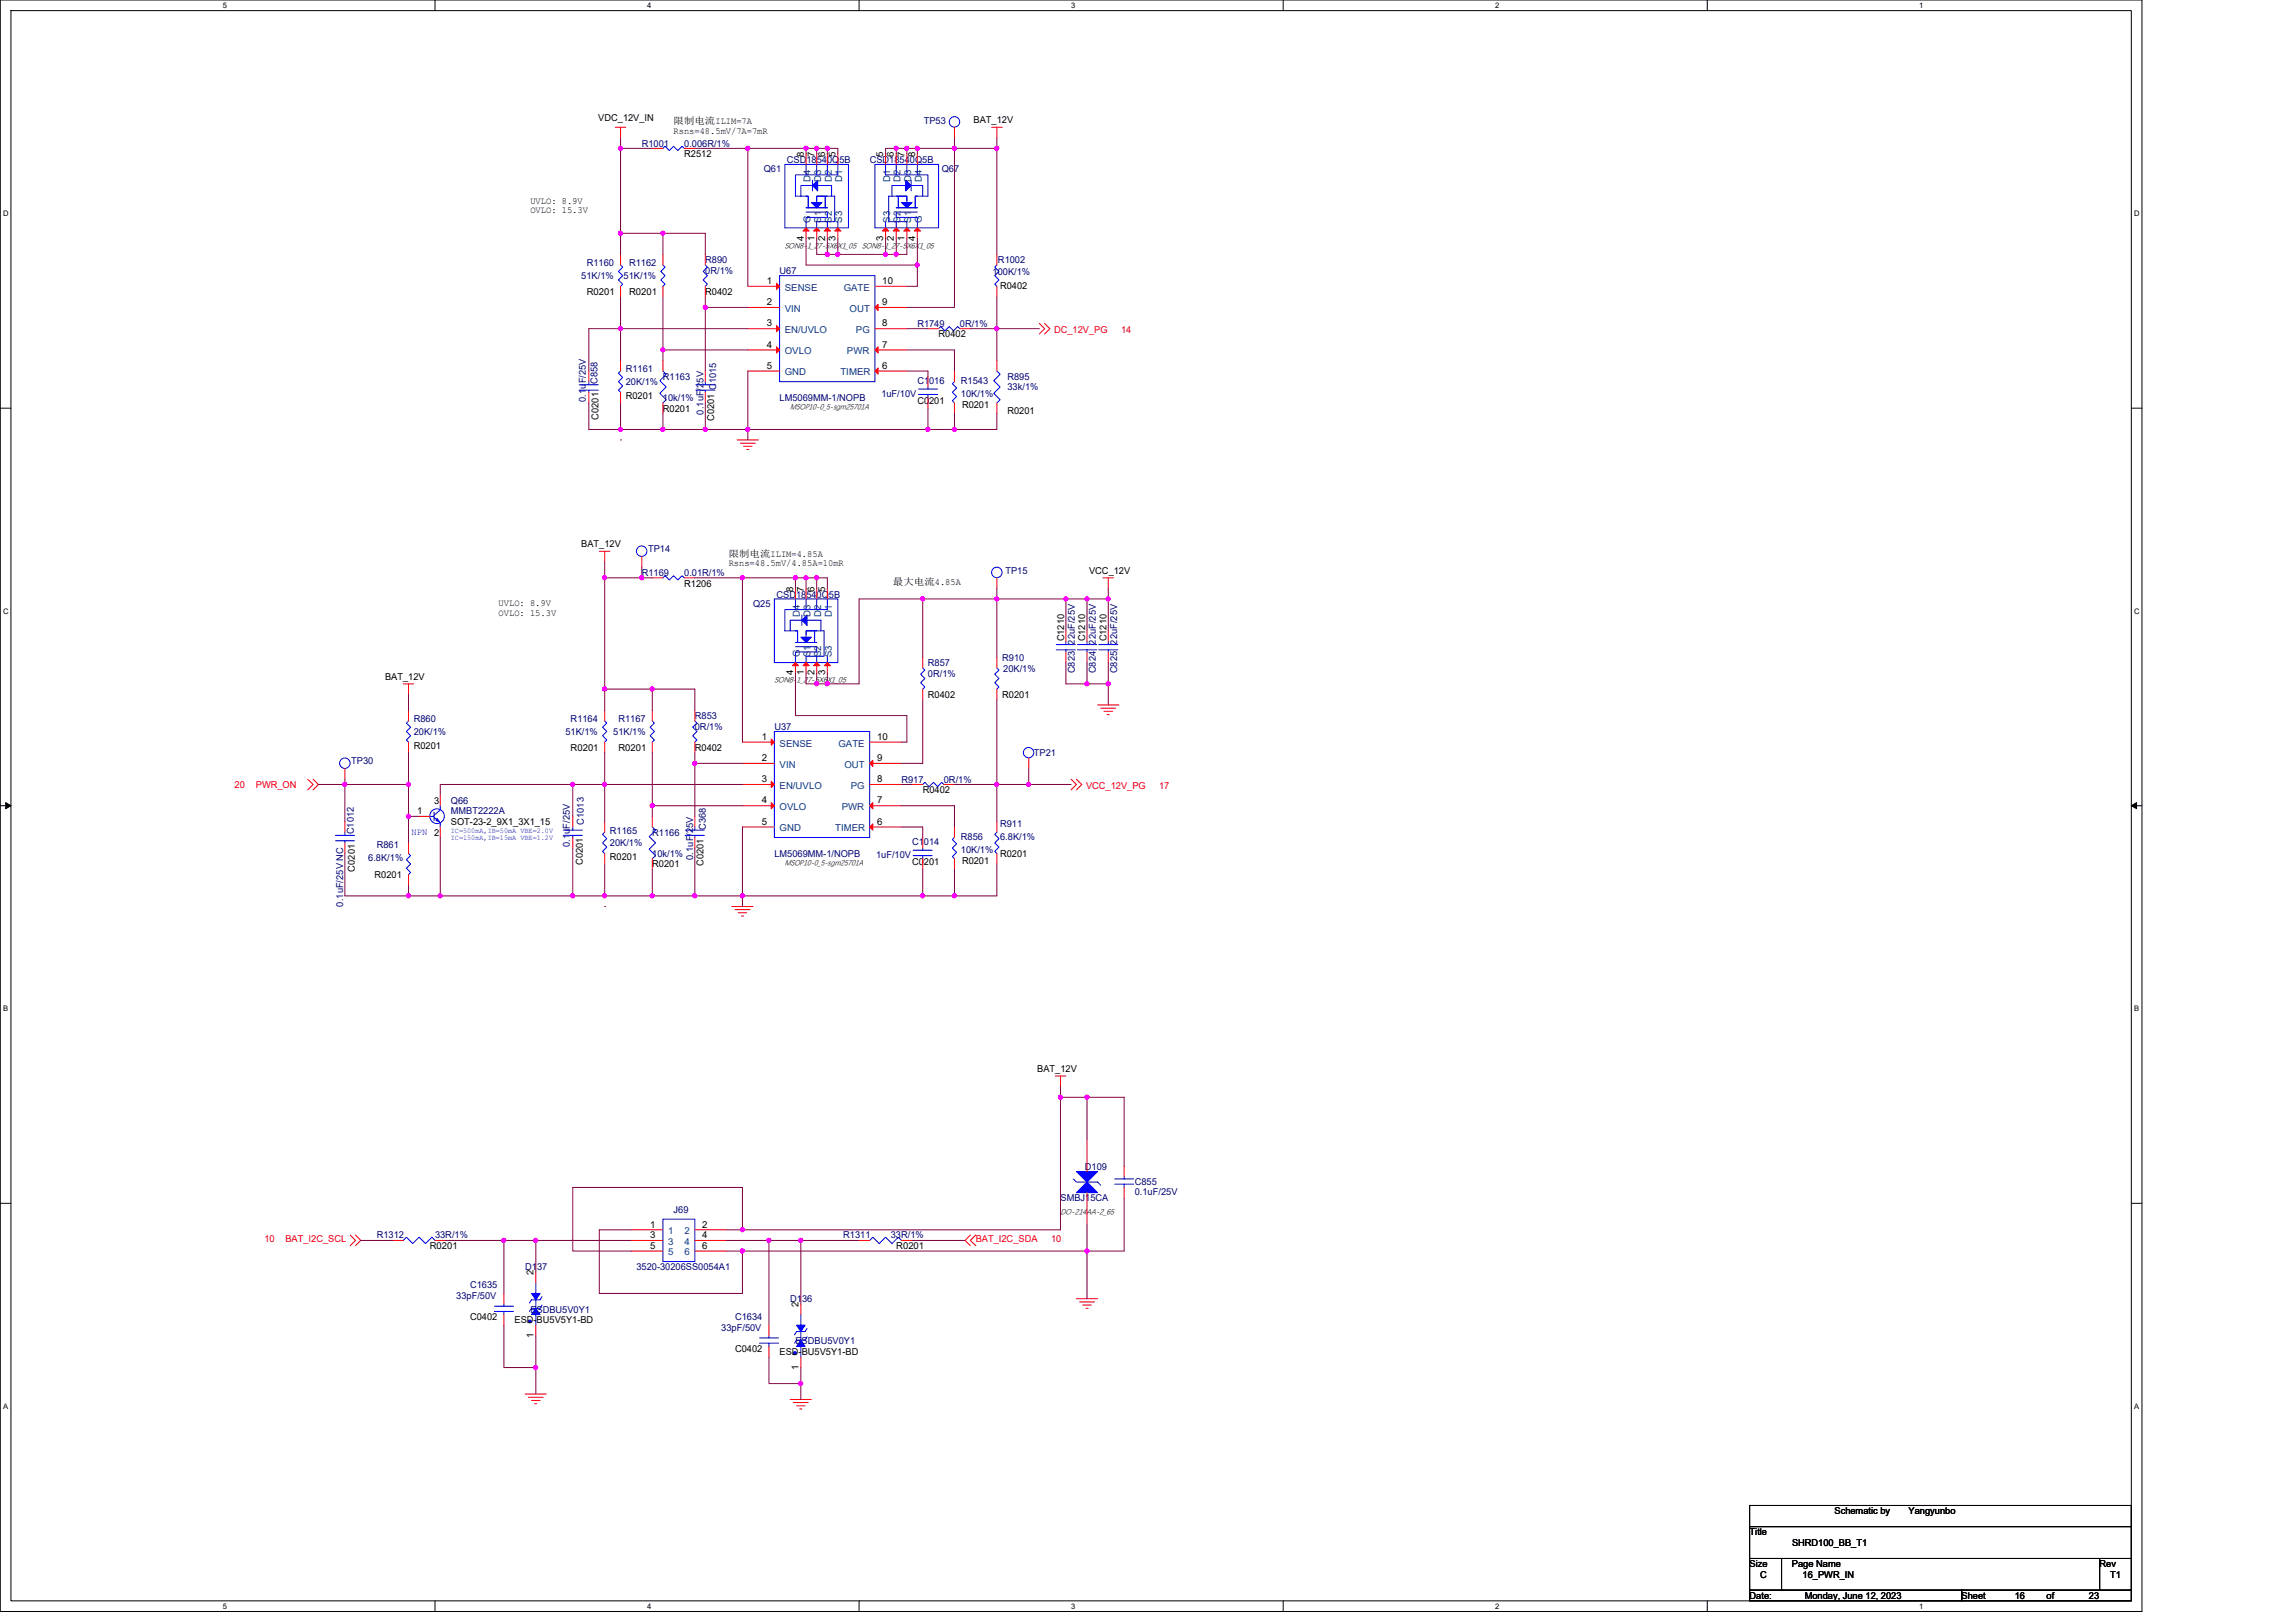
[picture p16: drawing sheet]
<svg xmlns="http://www.w3.org/2000/svg" width="297mm" height="210mm" viewBox="0 0 297 210" stroke-linecap="round" stroke-linejoin="round" font-family="sans-serif">
<defs><g id="words">
<g font-size="1.2">
<text x="77.4" y="15.7">VDC_12V_IN</text>
<text x="87.1" y="16.1">限制电流ILIM=7A</text>
<text x="87.1" y="17.3">Rsns=48.5mV/7A=7mR</text>
<text x="126" y="15.9">BAT_12V</text>
<text x="88.5" y="20.3">R2512</text>
<text x="104" y="20.3" transform="rotate(-90 104 20.3)">8</text>
<text x="105.4" y="20.3" transform="rotate(-90 105.4 20.3)">7</text>
<text x="106.7" y="20.3" transform="rotate(-90 106.7 20.3)">6</text>
<text x="108.1" y="20.3" transform="rotate(-90 108.1 20.3)">5</text>
<text x="114.3" y="20.3" transform="rotate(-90 114.3 20.3)">5</text>
<text x="115.7" y="20.3" transform="rotate(-90 115.7 20.3)">6</text>
<text x="117" y="20.3" transform="rotate(-90 117 20.3)">7</text>
<text x="118.4" y="20.3" transform="rotate(-90 118.4 20.3)">8</text>
<text x="68.6" y="26.4">UVLO: 8.9V</text>
<text x="68.6" y="27.6">OVLO: 15.3V</text>
<text x="104" y="31.1" transform="rotate(-90 104 31.1)">4</text>
<text x="105.4" y="31.1" transform="rotate(-90 105.4 31.1)">1</text>
<text x="106.7" y="31.1" transform="rotate(-90 106.7 31.1)">2</text>
<text x="108.1" y="31.1" transform="rotate(-90 108.1 31.1)">3</text>
<text x="114.3" y="31.1" transform="rotate(-90 114.3 31.1)">3</text>
<text x="115.7" y="31.1" transform="rotate(-90 115.7 31.1)">2</text>
<text x="117" y="31.1" transform="rotate(-90 117 31.1)">1</text>
<text x="118.4" y="31.1" transform="rotate(-90 118.4 31.1)">4</text>
<text x="75.9" y="38.2">R0201</text>
<text x="81.4" y="38.2">R0201</text>
<text x="91.2" y="38.2">R0402</text>
<text x="99.2" y="36.7">1</text>
<text x="99.2" y="39.5">2</text>
<text x="114.1" y="39.5">9</text>
<text x="114.1" y="36.7">10</text>
<text x="129.4" y="37.3">R0402</text>
<text x="99.2" y="42.2">3</text>
<text x="99.2" y="45">4</text>
<text x="99.2" y="47.7">5</text>
<text x="114.1" y="47.7">6</text>
<text x="114.1" y="45">7</text>
<text x="114.1" y="42.2">8</text>
<text x="121.4" y="43.6">R0402</text>
<text x="81" y="51.6">R0201</text>
<text x="85.8" y="53.3">R0201</text>
<text x="118.7" y="52.3">C0201</text>
<text x="124.5" y="52.8">R0201</text>
<text x="130.3" y="53.5">R0201</text>
<text x="77.4" y="54.3" transform="rotate(-90 77.4 54.3)">C0201</text>
<text x="92.4" y="54.5" transform="rotate(-90 92.4 54.5)">C0201 C1015</text>
<text x="75.2" y="70.8">BAT_12V</text>
<text x="88.5" y="75.9">R1206</text>
<text x="94.3" y="72">限制电流ILIM=4.85A</text>
<text x="94.3" y="73.3">Rsns=48.5mV/4.85A=10mR</text>
<text x="102.6" y="76.5" transform="rotate(-90 102.6 76.5)">8</text>
<text x="104" y="76.5" transform="rotate(-90 104 76.5)">7</text>
<text x="105.4" y="76.5" transform="rotate(-90 105.4 76.5)">6</text>
<text x="106.7" y="76.5" transform="rotate(-90 106.7 76.5)">5</text>
<text x="115.5" y="75.7">最大电流4.85A</text>
<text x="140.9" y="74.2">VCC_12V</text>
<text x="64.5" y="78.5">UVLO: 8.9V</text>
<text x="64.5" y="79.7">OVLO: 15.3V</text>
<text x="137.7" y="83" transform="rotate(-90 137.7 83)">C1210</text>
<text x="140.4" y="83" transform="rotate(-90 140.4 83)">C1210</text>
<text x="143.1" y="83" transform="rotate(-90 143.1 83)">C1210</text>
<text x="49.8" y="87.9">BAT_12V</text>
<text x="102.6" y="87.4" transform="rotate(-90 102.6 87.4)">4</text>
<text x="104" y="87.4" transform="rotate(-90 104 87.4)">1</text>
<text x="105.4" y="87.4" transform="rotate(-90 105.4 87.4)">2</text>
<text x="106.7" y="87.4" transform="rotate(-90 106.7 87.4)">3</text>
<text x="98.5" y="95.7">1</text>
<text x="113.5" y="95.7">10</text>
<text x="120.1" y="90.3">R0402</text>
<text x="129.7" y="90.3">R0201</text>
<text x="53.5" y="96.9">R0201</text>
<text x="73.8" y="97.1">R0201</text>
<text x="80" y="97.1">R0201</text>
<text x="89.9" y="97.1">R0402</text>
<text x="98.5" y="98.5">2</text>
<text x="98.5" y="101.2">3</text>
<text x="113.5" y="98.5">9</text>
<text x="113.5" y="101.2">8</text>
<text x="54" y="105.3">1</text>
<text x="56.2" y="104">3</text>
<text x="58.3" y="106.7">SOT-23-2_9X1_3X1_15</text>
<text x="98.5" y="103.9">4</text>
<text x="98.5" y="106.7">5</text>
<text x="113.5" y="106.7">6</text>
<text x="113.5" y="103.9">7</text>
<text x="119.4" y="102.6">R0402</text>
<text x="45.9" y="112.8" transform="rotate(-90 45.9 112.8)">C0201</text>
<text x="48.5" y="113.6">R0201</text>
<text x="56.2" y="108.1">2</text>
<text x="75.4" y="111.9" transform="rotate(-90 75.4 111.9)">C0201</text>
<text x="78.9" y="111.3">R0201</text>
<text x="84.4" y="112.2">R0201</text>
<text x="91" y="112.1" transform="rotate(-90 91 112.1)">C0201</text>
<text x="118" y="112">C0201</text>
<text x="124.5" y="111.8">R0201</text>
<text x="129.4" y="110.8">R0201</text>
<text x="134.2" y="138.7">BAT_12V</text>
<text x="55.6" y="161.6">R0201</text>
<text x="84.1" y="158.8">1</text>
<text x="84.1" y="160.2">3</text>
<text x="84.1" y="161.6">5</text>
<text x="90.8" y="158.8">2</text>
<text x="90.8" y="160.2">4</text>
<text x="90.8" y="161.6">6</text>
<text x="115.9" y="161.6">R0201</text>
<text x="69" y="165" transform="rotate(-90 69 165)">2</text>
<text x="60.8" y="170.8">C0402</text>
<text x="66.6" y="171.2">ESD-BU5V5Y1-BD</text>
<text x="69" y="173.1" transform="rotate(-90 69 173.1)">1</text>
<text x="103.3" y="169.1" transform="rotate(-90 103.3 169.1)">2</text>
<text x="95.1" y="174.9">C0402</text>
<text x="100.9" y="175.3">ESD-BU5V5Y1-BD</text>
<text x="103.3" y="177.2" transform="rotate(-90 103.3 177.2)">1</text>
<text x="237.3" y="195.9">Schematic by</text>
<text x="246.9" y="195.9">Yangyunbo</text>
<text x="226.4" y="198.6">Title</text>
<text x="226.4" y="202.8">Size</text>
<text x="231.8" y="202.8">Page Name</text>
<text x="231.8" y="200">SHRD100_BB_T1</text>
<text x="271.6" y="202.8">Rev</text>
<text x="226.4" y="206.9">Date:</text>
<text x="227.7" y="204.1">C</text>
<text x="233.2" y="204.1">16_PWR_IN</text>
<text x="233.5" y="206.9">Monday, June 12, 2023</text>
<text x="253.8" y="206.9">Sheet</text>
<text x="260.6" y="206.9">16</text>
<text x="264.8" y="206.9">of</text>
<text x="270.3" y="206.9">23</text>
<text x="273" y="204.1">T1</text>
</g>
<g font-size="1.2" fill="#000080">
<text x="119.5" y="16.1">TP53</text>
<text x="83" y="19">R1001</text>
<text x="88.5" y="19">0.006R/1%</text>
<text x="98.8" y="22.2">Q61</text>
<text x="101.8" y="21.1">CSD18540Q5B</text>
<text x="112.5" y="21.1">CSD18540Q5B</text>
<text x="121.8" y="22.2">Q67</text>
<text x="75.9" y="34.5">R1160</text>
<text x="81.4" y="34.5">R1162</text>
<text x="91.2" y="34">R890</text>
<text x="91.2" y="35.4">0R/1%</text>
<text x="100.9" y="35.4">U67</text>
<text x="128.4" y="35.6">100K/1%</text>
<text x="129.1" y="34">R1002</text>
<text x="75.2" y="36.1">51K/1%</text>
<text x="80.7" y="36.1">51K/1%</text>
<text x="118.7" y="42.3">R1749</text>
<text x="124.2" y="42.3">0R/1%</text>
<text x="75.8" y="52" transform="rotate(-90 75.8 52)">0.1uF/25V</text>
<text x="77.3" y="49.7" transform="rotate(-90 77.3 49.7)">C858</text>
<text x="81" y="48.2">R1161</text>
<text x="81" y="49.8">20K/1%</text>
<text x="85.8" y="49.1">R1163</text>
<text x="85.8" y="51.9">10k/1%</text>
<text x="91" y="53.6" transform="rotate(-90 91 53.6)">0.1uF/25V</text>
<text x="100.9" y="51.9">LM5069MM-1/NOPB</text>
<text x="114" y="51.3">1uF/10V</text>
<text x="118.7" y="49.7">C1016</text>
<text x="124.3" y="49.7">R1543</text>
<text x="124.3" y="51.3">10K/1%</text>
<text x="130.3" y="49.1">R895</text>
<text x="130.3" y="50.5">33k/1%</text>
<text x="83.8" y="71.4">TP14</text>
<text x="83" y="74.5">R1169</text>
<text x="88.5" y="74.5">0.01R/1%</text>
<text x="100.5" y="77.4">CSD18540Q5B</text>
<text x="130.1" y="74.2">TP15</text>
<text x="97.4" y="78.5">Q25</text>
<text x="120.1" y="86.2">R857</text>
<text x="120.1" y="87.5">0R/1%</text>
<text x="129.7" y="85.5">R910</text>
<text x="129.8" y="87">20K/1%</text>
<text x="139" y="87.1" transform="rotate(-90 139 87.1)">C823 22uF/25V</text>
<text x="141.8" y="87.1" transform="rotate(-90 141.8 87.1)">C824 22uF/25V</text>
<text x="144.5" y="87.1" transform="rotate(-90 144.5 87.1)">C825 22uF/25V</text>
<text x="53.5" y="93.4">R860</text>
<text x="53.5" y="95.1">20K/1%</text>
<text x="73.1" y="95.1">51K/1%</text>
<text x="73.8" y="93.4">R1164</text>
<text x="79.3" y="95.1">51K/1%</text>
<text x="80" y="93.4">R1167</text>
<text x="89.9" y="93">R853</text>
<text x="89.9" y="94.4">0R/1%</text>
<text x="100.2" y="94.4">U37</text>
<text x="45.4" y="98.8">TP30</text>
<text x="116.6" y="101.3">R917</text>
<text x="122.1" y="101.3">0R/1%</text>
<text x="133.8" y="97.8">TP21</text>
<text x="45.8" y="107.9" transform="rotate(-90 45.8 107.9)">C1012</text>
<text x="58.3" y="104">Q66</text>
<text x="58.3" y="105.4">MMBT2222A</text>
<text x="75.5" y="106.7" transform="rotate(-90 75.5 106.7)">C1013</text>
<text x="78.9" y="107.8">R1165</text>
<text x="91.3" y="107.4" transform="rotate(-90 91.3 107.4)">C368</text>
<text x="129.4" y="107">R911</text>
<text x="47.6" y="111.4">6.8K/1%</text>
<text x="48.7" y="109.7">R861</text>
<text x="73.7" y="109.6" transform="rotate(-90 73.7 109.6)">0.1uF/25V</text>
<text x="78.9" y="109.5">20K/1%</text>
<text x="84.4" y="108.1">R1166</text>
<text x="84.4" y="110.8">10k/1%</text>
<text x="89.7" y="111.2" transform="rotate(-90 89.7 111.2)">0.1uF/25V</text>
<text x="100.2" y="110.8">LM5069MM-1/NOPB</text>
<text x="113.3" y="111">1uF/10V</text>
<text x="118" y="109.3">C1014</text>
<text x="124.3" y="108.7">R856</text>
<text x="124.3" y="110.3">10K/1%</text>
<text x="129.4" y="108.7">6.8K/1%</text>
<text x="44.4" y="117.3" transform="rotate(-90 44.4 117.3)">0.1uF/25V NC</text>
<text x="137.2" y="155.4">SMBJ15CA</text>
<text x="140.4" y="151.3">D109</text>
<text x="146.8" y="153.4">C855</text>
<text x="146.8" y="154.6">0.1uF/25V</text>
<text x="48.7" y="160.2">R1312</text>
<text x="56.3" y="160.2">33R/1%</text>
<text x="87.1" y="156.9">J69</text>
<text x="109.1" y="160.2">R1311</text>
<text x="115.2" y="160.2">33R/1%</text>
<text x="60.8" y="166.7">C1635</text>
<text x="67.9" y="164.3">D137</text>
<text x="82.3" y="164.3">3520-30206SS0054A1</text>
<text x="59" y="168">33pF/50V</text>
<text x="68.6" y="169.8">ESDBU5V0Y1</text>
<text x="93.3" y="172.2">33pF/50V</text>
<text x="95.1" y="170.8">C1634</text>
<text x="102.2" y="168.5">D136</text>
<text x="102.9" y="173.9">ESDBU5V0Y1</text>
</g>
<g font-size="1.2" fill="#004080">
<text x="104.9" y="23.6" transform="rotate(-90 104.9 23.6)">D4</text>
<text x="106.2" y="23.6" transform="rotate(-90 106.2 23.6)">D3</text>
<text x="107.6" y="23.6" transform="rotate(-90 107.6 23.6)">D2</text>
<text x="109" y="23.6" transform="rotate(-90 109 23.6)">D1</text>
<text x="115.1" y="23.6" transform="rotate(-90 115.1 23.6)">D1</text>
<text x="116.5" y="23.6" transform="rotate(-90 116.5 23.6)">D2</text>
<text x="117.9" y="23.6" transform="rotate(-90 117.9 23.6)">D3</text>
<text x="119.2" y="23.6" transform="rotate(-90 119.2 23.6)">D4</text>
<text x="104.9" y="28.8" transform="rotate(-90 104.9 28.8)">G</text>
<text x="106.2" y="28.8" transform="rotate(-90 106.2 28.8)">S1</text>
<text x="107.6" y="28.8" transform="rotate(-90 107.6 28.8)">S2</text>
<text x="109" y="28.8" transform="rotate(-90 109 28.8)">S3</text>
<text x="115.1" y="28.8" transform="rotate(-90 115.1 28.8)">S3</text>
<text x="116.5" y="28.8" transform="rotate(-90 116.5 28.8)">S2</text>
<text x="117.9" y="28.8" transform="rotate(-90 117.9 28.8)">S1</text>
<text x="119.2" y="28.8" transform="rotate(-90 119.2 28.8)">G</text>
<text x="101.5" y="37.6">SENSE</text>
<text x="101.5" y="40.3">VIN</text>
<text x="109.2" y="37.6">GATE</text>
<text x="109.9" y="40.3">OUT</text>
<text x="101.5" y="43.1">EN/UVLO</text>
<text x="101.5" y="45.8">OVLO</text>
<text x="109.6" y="45.8">PWR</text>
<text x="110.7" y="43.1">PG</text>
<text x="101.5" y="48.6">GND</text>
<text x="108.7" y="48.6">TIMER</text>
<text x="103.5" y="79.8" transform="rotate(-90 103.5 79.8)">D4</text>
<text x="104.9" y="79.8" transform="rotate(-90 104.9 79.8)">D3</text>
<text x="106.2" y="79.8" transform="rotate(-90 106.2 79.8)">D2</text>
<text x="107.6" y="79.8" transform="rotate(-90 107.6 79.8)">D1</text>
<text x="103.5" y="85" transform="rotate(-90 103.5 85)">G</text>
<text x="104.9" y="85" transform="rotate(-90 104.9 85)">S1</text>
<text x="106.2" y="85" transform="rotate(-90 106.2 85)">S2</text>
<text x="107.6" y="85" transform="rotate(-90 107.6 85)">S3</text>
<text x="100.9" y="96.6">SENSE</text>
<text x="100.9" y="99.3">VIN</text>
<text x="108.5" y="96.6">GATE</text>
<text x="109.2" y="99.3">OUT</text>
<text x="100.9" y="102.1">EN/UVLO</text>
<text x="100.9" y="104.8">OVLO</text>
<text x="100.9" y="107.6">GND</text>
<text x="108.1" y="107.6">TIMER</text>
<text x="108.9" y="104.8">PWR</text>
<text x="110.1" y="102.1">PG</text>
<text x="86.4" y="159.7">1</text>
<text x="86.4" y="161.1">3</text>
<text x="88.5" y="159.7">2</text>
<text x="88.5" y="161.1">4</text>
<text x="86.4" y="162.4">5</text>
<text x="88.5" y="162.4">6</text>
</g>
<g font-size="1.2" fill="#f00">
<text x="136.4" y="43.1">DC_12V_PG</text>
<text x="145" y="43.1">14</text>
<text x="30.3" y="101.9">20</text>
<text x="33.1" y="101.9">PWR_ON</text>
<text x="140.5" y="102.1">VCC_12V_PG</text>
<text x="150" y="102.1">17</text>
<text x="34.2" y="160.6">10</text>
<text x="36.9" y="160.6">BAT_I2C_SCL</text>
<text x="126.2" y="160.6">BAT_I2C_SDA</text>
<text x="136" y="160.6">10</text>
</g>
<text font-size="1.2" fill="#00f" x="53.3" y="108">NPN</text>
<g font-size="1">
<text x="28.8" y="1">5</text>
<text x="83.7" y="1">4</text>
<text x="138.6" y="1">3</text>
<text x="193.4" y="1">2</text>
<text x="248.3" y="1">1</text>
<text x=".4" y="28">D</text>
<text x="276.1" y="28">D</text>
<text x="101.5" y="32">SON8-1_27-5X6X1_05</text>
<text x="111.5" y="32">SON8-1_27-5X6X1_05</text>
<text x="102.2" y="52.9">MSOP10-0_5-sgm25701A</text>
<text x=".4" y="79.4">C</text>
<text x="276.1" y="79.4">C</text>
<text x="100.2" y="88.3">SON8-1_27-5X6X1_05</text>
<text x="101.5" y="111.9">MSOP10-0_5-sgm25701A</text>
<text x=".4" y="130.9">B</text>
<text x="276.1" y="130.9">B</text>
<text x="137.2" y="157.1">DO-214AA-2_65</text>
<text x=".4" y="182.3">A</text>
<text x="276.1" y="182.3">A</text>
<text x="28.8" y="208.2">5</text>
<text x="83.7" y="208.2">4</text>
<text x="138.6" y="208.2">3</text>
<text x="193.4" y="208.2">2</text>
<text x="248.3" y="208.2">1</text>
</g>
<g font-size="1" fill="#00f">
<text x="58.3" y="107.7">IC=500mA,IB=50mA VBE=2.0V</text>
<text x="58.3" y="108.7">IC=150mA,IB=15mA VBE=1.2V</text>
</g>
</g></defs>
<path d="M0 0h277.1v208.5h-277.1zM1.4 1.4h274.3v205.7h-274.3z" fill="none" stroke="#000" stroke-width=".13"/>
<g fill="#fff">
<path d="M28.8 .1h.6v1.1h-.6z"/>
<path d="M28.8 207.3h.6v1.1h-.6z"/>
</g>
<path d="M56.3 0v1.4M56.3 207.1v1.4" fill="none" stroke="#000" stroke-width=".13"/>
<g fill="#fff">
<path d="M83.7 .1h.6v1.1h-.6z"/>
<path d="M83.7 207.3h.6v1.1h-.6z"/>
</g>
<path d="M111.1 0v1.4M111.1 207.1v1.4" fill="none" stroke="#000" stroke-width=".13"/>
<g fill="#fff">
<path d="M138.6 .1h.5v1.1h-.5z"/>
<path d="M138.6 207.3h.5v1.1h-.5z"/>
</g>
<path d="M166 0v1.4M166 207.1v1.4" fill="none" stroke="#000" stroke-width=".13"/>
<g fill="#fff">
<path d="M193.4 .1h.6v1.1h-.6z"/>
<path d="M193.4 207.3h.6v1.1h-.6z"/>
</g>
<path d="M220.9 0v1.4M220.9 207.1v1.4" fill="none" stroke="#000" stroke-width=".13"/>
<g fill="#fff">
<path d="M248.3 .1h.6v1.1h-.6z"/>
<path d="M248.3 207.3h.6v1.1h-.6z"/>
<path d="M.4 27.1h.7v1.1h-.7z"/>
<path d="M276.1 27.1h.7v1.1h-.7z"/>
<path d="M.4 78.5h.7v1.1h-.7z"/>
<path d="M276.1 78.5h.7v1.1h-.7z"/>
</g>
<path d="M0 52.8h1.4M275.7 52.8h1.4" fill="none" stroke="#000" stroke-width=".13"/>
<g fill="#fff">
<path d="M.4 130h.7v1.1h-.7z"/>
<path d="M276.1 130h.7v1.1h-.7z"/>
</g>
<path d="M0 104.2h1.4M275.7 104.2h1.4" fill="none" stroke="#000" stroke-width=".13"/>
<path d="M.7 103.8l.7 .4-.7 .4zM275.7 104.2l.7-.4v.8z" fill="#000" stroke="#000" stroke-width=".13"/>
<g fill="#fff">
<path d="M.4 181.4h.7v1.1h-.7z"/>
<path d="M276.1 181.4h.7v1.1h-.7z"/>
</g>
<path d="M0 155.7h1.4M275.7 155.7h1.4M226.4 194.8h49.3v2.7h-49.3zM226.4 197.5h49.3v4.1h-49.3zM226.4 201.6h4.1v4.1h-4.1zM226.4 205.7h27.4v1.4h-27.4zM230.5 201.6h41.1v4.1h-41.1zM253.8 205.7h21.9v1.4h-21.9zM271.6 201.6h4.1v4.1h-4.1z" fill="none" stroke="#000" stroke-width=".13"/>
<g fill="none" stroke="#f00" stroke-width=".13">
<path d="M79.6 16.5h1.4M80.3 16.5v1.3M84.4 19.2h1.4M88.5 19.2h1.4M104.3 19.9v1.4M105.7 19.9v1.4M107 19.9v1.4M108.4 19.9v1.4M114.6 19.9v1.4M115.9 19.9v1.4M117.3 19.9v1.4M118.7 19.9v1.4"/>
<path d="M123.5 16.5v1.3M128.3 16.5h1.4M129 16.5v1.3M80.3 37v1.4M80.3 32.9v1.4M85.8 37v1.4M85.8 32.9v1.4M91.2 32.9v1.4M91.2 37v1.4M96.7 37h4.2M96.7 39.8h4.2M104.3 29.5v1.4"/>
<path d="M105.7 29.5v1.4M107 29.5v1.4M108.4 29.5v1.4M113.2 39.8h4.1M113.2 37h4.1M114.6 29.5v1.4M115.9 29.5v1.4M117.3 29.5v1.4M118.7 29.5v1.4M129 37v1.4M129 32.9v1.4M76.2 50.8v1.3"/>
<path d="M76.2 48v1.4M80.3 50.8v1.3M80.3 46.6v1.4M85.8 46.6v1.4M85.8 52.1v1.4M91.2 50.8v1.3M91.2 48v1.4M95.4 56.9h2.7M95.8 57.3h1.9M96.2 57.7h1.1M96.6 58.2h.3M96.7 42.5h4.2"/>
<path d="M96.7 45.3h4.2M96.7 48h4.2M113.2 48h4.1M113.2 45.3h4.1M113.2 42.5h4.1M120.1 42.5h1.3M120.1 48.7v1.4M120.1 51.4v1.4M123.5 52.1v1.4M123.5 48v1.4M124.2 42.5h1.3M129 46.6v1.4"/>
<path d="M129 52.1v1.4M134.5 41.8l.6 .7-.6 .7M135.1 41.8l.7 .7-.7 .7M77.5 71.3h1.4M78.2 71.3v1.4M83 72v1.4M84.4 74.8h1.4M88.5 74.8h1.4M102.9 76.1v1.4M104.3 76.1v1.4M105.7 76.1v1.4M107 76.1v1.4"/>
<path d="M129 74.8v1.3M142.7 74.8h1.4M143.4 74.8v1.3M44.6 99.4v1.4M52.2 88.5h1.3M52.8 88.5v1.4M52.8 96v1.4M52.8 91.9v1.4M78.2 96v1.4M78.2 91.9v1.4M84.4 96v1.4M84.4 91.9v1.4"/>
<path d="M89.9 91.9v1.4M89.9 96v1.4M96.1 96h4.1M96.1 98.8h4.1M102.9 85.7v1.4M104.3 85.7v1.4M105.7 85.7v1.4M107 85.7v1.4M112.5 98.8h4.1M112.5 96h4.1M119.4 85v1.4M119.4 89.2v1.3"/>
<path d="M129 89.2v1.3M129 85v1.4M133.1 98.1v1.3M137.9 84.3v1.4M137.9 81.6v1.4M140.6 84.3v1.4M140.6 81.6v1.4M142 91.2h2.8M142.4 91.6h1.9M142.8 92h1.1M143.2 92.5h.3M143.4 84.3v1.4"/>
<path d="M143.4 81.6v1.4M39.8 100.8l.7 .7-.7 .7M40.5 100.8l.7 .7-.7 .7M44.6 109.1v1.3M44.6 106.3v1.4M52.8 113.2v1.3M52.8 109.1v1.3M54.2 105.6h1.4M57 102.9v1.3M57 107v1.4M74.1 108.4v1.3M74.1 105.6v1.4"/>
<path d="M78.2 110.4v1.4M78.2 106.3v1.4M84.4 105.6v1.4M84.4 111.1v1.4M89.9 108.4v1.3M89.9 105.6v1.4M94.7 117.3h2.7M95.1 117.7h1.9M95.5 118.1h1.1M95.9 118.5h.3M96.1 101.5h4.1M96.1 104.2h4.1"/>
<path d="M96.1 107h4.1M112.5 107h4.1M112.5 104.2h4.1M112.5 101.5h4.1M118 101.5h1.4M119.4 108.4v1.3M119.4 111.1v1.4M122.1 101.5h1.4M123.5 111.1v1.4M123.5 107v1.4M129 110.4v1.4M129 106.3v1.4"/>
<path d="M138.6 100.8l.7 .7-.7 .7M139.3 100.8l.7 .7-.7 .7M136.5 139.2h1.4M137.2 139.2v1.4M45.3 159.8l.7 .7-.7 .7M46 159.8l.7 .7-.7 .7M81.7 159.1h4.1M89.9 159.1h4.1M125.5 159.8l-.6 .7 .6 .7M126.2 159.8l-.7 .7 .7 .7M140.6 147.4v4.2M140.6 154.3v4.1"/>
<path d="M145.4 150.9v1.4M145.4 153.6v1.4M50.8 160.5h1.4M56.3 160.5h1.4M65.2 167.3v1.4M65.2 170.1v1.4M69.3 171.4v1.4M69.3 164.6v1.4M81.7 160.5h4.1M81.7 161.9h4.1M89.9 160.5h4.1M89.9 161.9h4.1"/>
<path d="M99.5 171.4v1.4M99.5 174.2v1.4M103.6 175.6v1.3M103.6 168.7v1.4M111.1 160.5h1.4M116.6 160.5h1.4M139.3 168h2.7M139.7 168.4h1.9M140.1 168.8h1.1M140.5 169.3h.3M67.9 180.4h2.8M68.3 180.8h2"/>
<path d="M68.8 181.2h1.1M69.2 181.6h.2M102.2 181.1h2.8M102.6 181.5h2M103.1 181.9h1.1M103.5 182.3h.2"/>
</g>
<g fill="none" stroke="#00f" stroke-width=".13">
<path d="M85.8 19.2l.2-.3 .6 .6 .5-.6 .6 .6 .5-.6 .3 .3M80.3 34.3l.3 .3-.6 .5 .6 .6-.6 .5 .6 .6-.3 .2M85.8 34.3l.2 .3-.5 .5 .5 .6-.5 .5 .5 .6-.2 .2M91.2 34.3l.3 .3-.5 .5 .5 .6-.5 .5 .5 .6-.3 .2M100.9 35.7h12.3v13.7h-12.3zM101.5 21.3h8.3v8.2h-8.3zM104.3 27.4h2.7v.7h-2.7v1.4M104.3 26.9h2.7M104.3 25.4h.3v1.4M104.3 21.3v1.3M105.1 24h-1.5v1.4M105.1 23.3v1.4"/>
<path d="M105.7 26.2v-.8h2.3v3.3h-2.3v.8M105.7 21.3v1.3M105.8 24h1.8v1.4M106.8 25.4v1.5M106.8 25.5v1.3M107 21.3v1.3M107 28.7v.8M107 25.4h-1.3v.5M108.4 21.3v1.3h-5.5v2.8h1.7v1.5M108.4 28.7v.8M113.2 21.3h8.2v8.2h-8.2zM114.6 21.3v1.3h5.5v2.8h-1.7v1.5"/>
<path d="M114.6 28.7v.8M115.9 26.9h2.8M115.9 25.4h1.4v.5M115.9 21.3v1.3M115.9 28.7v.8M116.2 25.5v1.3M116.2 25.4v1.5M117.2 24h-1.8v1.4M117.3 26.2v-.8h-2.3v3.3h2.3v.8M117.3 21.3v1.3M117.9 23.3v1.4M117.9 24h1.5v1.4"/>
<path d="M118.7 25.4h-.3v1.4M118.7 21.3v1.3M118.7 27.4h-2.8v.7h2.8v1.4M129 34.3l-.3 .3 .5 .5-.5 .6 .5 .5-.5 .6 .3 .2M74.9 49.8h2.5M74.9 50.5h2.5M76.2 50.5v.3M76.2 49.4v.4M80.3 48l-.3 .3 .6 .5-.6 .6 .6 .5-.6 .6 .3 .3M85.8 48l.4 .4-.8 .9 .8 .8-.8 .8 .8 .8-.4 .4M90 49.8h2.5M90 50.5h2.5"/>
<path d="M91.2 50.5v.3M91.2 49.4v.4M118.8 51h2.5M118.8 50.3h2.5M120.1 50.1v.2M120.1 51v.4M121.4 42.5l.3-.3 .6 .6 .5-.6 .6 .6 .5-.6 .3 .3M123.5 49.4l-.3 .3 .6 .5-.6 .6 .6 .5-.6 .6 .3 .2M129 48l.4 .4-.8 .9 .8 .8-.8 .8 .8 .8-.4 .4M85.8 74.8l.2-.3 .6 .5 .5-.5 .6 .5 .5-.5 .3 .3M100.2 77.5h8.2v8.2h-8.2zM102.9 77.5v1.4"/>
<path d="M103.7 79.6v1.3M104.3 77.5v1.4M105.7 77.5v1.4M107 77.5v1.4h-5.5v2.7h1.7v1.5M52.8 93.3l-.2 .3 .5 .5-.5 .5 .5 .6-.5 .5 .2 .3M78.2 93.3l.3 .3-.5 .5 .5 .5-.5 .6 .5 .5-.3 .3M84.4 93.3l.3 .3-.6 .5 .6 .5-.6 .6 .6 .5-.3 .3M89.9 93.3l.3 .3-.6 .5 .6 .5-.6 .6 .6 .5-.3 .3M100.2 94.6h12.3v13.8h-12.3zM102.9 83.7h2.8v.6h-2.8v1.4M102.9 83.1h2.8M102.9 81.6h.3v1.4"/>
<path d="M103.7 80.2h-1.5v1.4M104.3 82.4v-.8h2.3v3.3h-2.3v.8M104.4 80.2h1.8v1.4M105.4 81.6v1.5M105.4 81.7v1.3M105.7 84.9v.8M105.7 81.6h-1.4v.6M107 84.9v.8M119.4 86.4l.3 .3-.6 .5 .6 .6-.6 .5 .6 .6-.3 .3M129 86.4l.2 .3-.5 .5 .5 .6-.5 .5 .5 .6-.2 .3M136.6 83.4h2.5M136.6 84.1h2.5"/>
<path d="M137.9 84.1v.2M137.9 83v.4M139.4 83.4h2.5M139.4 84.1h2.5M140.6 84.1v.2M140.6 83v.4M142.1 83.4h2.5M142.1 84.1h2.5M143.4 84.1v.2M143.4 83v.4M43.4 108.1h2.5M43.4 108.8h2.5"/>
<path d="M44.6 108.8v.3M44.6 107.7v.4M52.8 110.4l.3 .3-.5 .5 .5 .6-.5 .5 .5 .6-.3 .3M55.6 105.6h.6M56.2 105.7l.8 .7v.6M56.2 105.1v1.1M57 104.2v.6l-.8 .7M72.9 107.4h2.5M72.9 108.1h2.5M74.1 108.1v.3M74.1 107v.4M78.2 107.7l-.2 .2 .5 .6-.5 .6 .5 .5-.5 .6 .2 .2"/>
<path d="M84.4 107l.4 .4-.8 .8 .8 .9-.8 .8 .8 .8-.4 .4M88.6 107.4h2.5M88.6 108.1h2.5M89.9 108.1v.3M89.9 107v.4M118.1 110.7h2.5M118.1 110h2.5M119.4 101.5l.3-.3 .5 .6 .6-.6 .5 .6 .5-.6 .3 .3M119.4 109.7v.3M119.4 110.7v.4M123.5 108.4l-.3 .2 .6 .6-.6 .5 .6 .6-.6 .5 .3 .3M129 107.7l-.3 .2 .5 .6-.5 .6 .5 .5-.5 .6 .3 .2"/>
<path d="M85.8 157.7h4.1v5.5h-4.1zM138.9 152.5l.4 .4h2.7l.4 .5M144.2 153.2h2.5M144.2 152.5h2.5M145.4 152.3v.2M145.4 153.2v.4M52.2 160.5l.4-.4 .8 .8 .8-.8 .9 .8 .8-.8 .4 .4M64 169.7h2.4M64 169h2.4M65.2 168.7v.3M65.2 169.7v.4M69.3 166v5.4"/>
<path d="M70.1 167.7l-.2 .5h-1.1l-.3 .4M70.1 168.8l-.2 .5h-1.1l-.3 .4M98.3 173.8h2.4M98.3 173.1h2.4M99.5 172.8v.3M99.5 173.8v.4M103.6 170.1v5.5M104.4 171.9l-.2 .4h-1.1l-.3 .4M104.4 173l-.2 .4h-1.1l-.3 .4M112.5 160.5l.4-.4 .8 .8 .9-.8 .8 .8 .8-.8 .4 .4"/>
<circle cx="123.5" cy="15.8" r=".68"/>
<circle cx="83" cy="71.3" r=".68"/>
<circle cx="129" cy="74.1" r=".68"/>
<circle cx="44.6" cy="98.7" r=".68"/>
<circle cx="133.1" cy="97.4" r=".67"/>
<circle cx="56.5" cy="105.6" r=".95"/>
</g>
<g fill="#00f" stroke="#00f" stroke-width=".13">
<path d="M68.8 167.3h1.1l-.6 .9z"/>
<path d="M69.3 169.3l.6 .8h-1.1z"/>
<path d="M103.1 171.4h1.1l-.6 .9z"/>
<path d="M103.6 173.4l.6 .8h-1.1z"/>
<path d="M68.4 170.8h.3v.2v.1h-.3z" fill-rule="evenodd"/>
<path d="M116.6 26.2h1.4l-.7 .7z" fill-rule="evenodd"/>
<path d="M117.2 23.3l.7 .7-.7 .7z" fill-rule="evenodd"/>
<path d="M103.6 82.4h1.4l-.7 .7z" fill-rule="evenodd"/>
<path d="M103.7 80.2l.7-.6v1.3z" fill-rule="evenodd"/>
<path d="M139.3 151.6h2.7l-1.4 1.3z" fill-rule="evenodd"/>
<path d="M140.6 152.9l1.4 1.4h-2.7z" fill-rule="evenodd"/>
<path d="M56.6 105.9l.2 .4-.4-.1z" fill-rule="evenodd"/>
<path d="M105 26.2h1.3l-.6 .7z" fill-rule="evenodd"/>
<path d="M105.1 24l.7-.7v1.4z" fill-rule="evenodd"/>
<circle cx="102.8" cy="175.1" r=".2"/>
</g>
<g fill="#f00" stroke="#f00" stroke-width=".13">
<path d="M118.3 29.9l.4-.4 .4 .4z"/>
<path d="M115.5 29.9l.4-.4 .4 .4z"/>
<path d="M114.2 29.9l.4-.4 .4 .4z"/>
<path d="M116.9 29.9l.4-.4 .4 .4z"/>
<path d="M100.5 36.6l.4 .4-.4 .4z"/>
<path d="M100.5 42.1l.4 .4-.4 .4z"/>
<path d="M100.5 44.9l.4 .4-.4 .4z"/>
<path d="M113.2 48l.4-.4v.8z"/>
<path d="M113.2 45.3l.4-.4v.8z"/>
<path d="M113.2 39.8l.4-.4v.8z"/>
<path d="M102.5 86.1l.4-.4 .4 .4z"/>
<path d="M105.3 86.1l.4-.4 .4 .4z"/>
<path d="M106.6 86.1l.4-.4 .4 .4z"/>
<path d="M103.9 86.1l.4-.4 .4 .4z"/>
<path d="M99.8 95.6l.4 .4-.4 .4z"/>
<path d="M99.8 101.1l.4 .4-.4 .4z"/>
<path d="M99.8 103.8l.4 .4-.4 .4z"/>
<path d="M112.5 107l.4-.4v.8z"/>
<path d="M112.5 104.2l.4-.4v.8z"/>
<path d="M112.5 98.8l.4-.4v.8z"/>
<path d="M103.9 29.9l.4-.4 .4 .4z"/>
<path d="M106.6 29.9l.4-.4 .4 .4z"/>
<path d="M108 29.9l.4-.4 .4 .4z"/>
<path d="M105.3 29.9l.4-.4 .4 .4z"/>
</g>
<g fill="none" stroke="#800040" stroke-width=".13">
<path d="M80.3 19.2h4.1M80.3 17.8v1.4M80.3 19.2v11M89.9 19.2h6.8M96.7 19.2v17.8M96.7 19.2h7.6M104.3 19.2h1.4M104.3 19.2v.7M105.7 19.2h1.3M105.7 19.2v.7M107 19.2h1.4v.7M107 19.2v.7"/>
<path d="M115.9 19.2v.7M115.9 19.2h1.4M115.9 19.2h-1.3v.7M117.3 19.2h1.4M117.3 19.2v.7M118.7 19.2h4.8M118.7 19.2v.7M123.5 19.2h5.5M123.5 17.8v1.4M123.5 19.2v20.6h-6.2M129 19.2v13.7M129 17.8v1.4"/>
<path d="M80.3 30.2h5.5M80.3 30.2v2.7M80.3 38.4v4.1M85.8 30.2h5.4v2.7M85.8 38.4v6.9M85.8 30.2v2.7M91.2 38.4v1.4M91.2 39.8v8.2M91.2 39.8h5.5M104.3 30.9v3.4h14.4M105.7 30.9v2h1.3M107 32.9h1.4"/>
<path d="M107 30.9v2M108.4 32.9h6.2M108.4 30.9v2M114.6 32.9h1.3M114.6 30.9v2M115.9 30.9v2M117.3 30.9v2h-1.4M118.7 30.9v3.4M118.7 34.3v2.7h-1.4M129 38.4v4.1M76.2 52.1v3.5h4.1M80.3 55.6h5.5"/>
<path d="M80.3 52.1v3.5M80.3 56.9h.1M80.3 42.5h16.4M80.3 42.5h-4.1v5.5M80.3 42.5v4.1M85.8 45.3h10.9M85.8 45.3v1.3M85.8 53.5v2.1M85.8 55.6h5.4M91.2 55.6h5.5M91.2 52.1v3.5M96.7 55.6h23.4"/>
<path d="M96.7 48v7.6M96.7 55.6v1.3M117.3 48h2.8v.7M117.3 45.3h6.2v2.7M117.3 42.5h2.8M120.1 55.6h3.4M120.1 52.8v2.8M123.5 53.5v2.1M125.5 42.5h3.5M129 42.5v4.1M129 53.5v2.1h-5.5M129 42.5h5.5"/>
<path d="M78.2 74.8h4.8M78.2 74.8v14.4M78.2 72.7v2.1M83 74.8h1.4M83 73.4v1.4M89.9 74.8h6.2M96.1 74.8v21.2M96.1 74.8h6.8M102.9 74.8h1.4M102.9 74.8v1.3M104.3 74.8h1.4M104.3 74.8v1.3"/>
<path d="M105.7 74.8h1.3v1.3M105.7 74.8v1.3M119.4 77.5h-8.3v11h-4.1M119.4 77.5v7.5M119.4 77.5h9.6M129 77.5v7.5M129 76.1v1.4M129 77.5h8.9M137.9 77.5h2.7M137.9 77.5v4.1M140.6 77.5h2.8M140.6 77.5v4.1"/>
<path d="M143.4 76.1v1.4M143.4 77.5v4.1M52.8 97.4v4.1M52.8 89.9v2M78.2 89.2h6.2M78.2 97.4v4.1M78.2 89.2v2.7M84.4 89.2h5.5v2.7M84.4 97.4v6.8M84.4 89.2v2.7M89.9 97.4v1.4M89.9 98.8h6.2"/>
<path d="M89.9 98.8v6.8M102.9 87.1v5.5h14.4v3.4h-.7M104.3 87.1v1.4h1.4M105.7 87.1v1.4M105.7 88.5h1.3M107 87.1v1.4M119.4 90.5v8.3h-2.8M129 90.5v11M133.1 99.4v2.1M137.9 85.7v2.8h2.7M140.6 88.5h2.8M140.6 85.7v2.8"/>
<path d="M143.4 85.7v2.8M143.4 88.5v2.7M41.2 101.5h3.4M44.6 101.5h8.2M44.6 100.8v.7M44.6 101.5v4.8M44.6 110.4v5.5h8.2M52.8 115.9h4.2M52.8 105.6v3.5M52.8 114.5v1.4M52.8 101.5v4.1M52.9 105.6h1.3"/>
<path d="M57 108.4v7.5M57 115.9h17.1M74.1 101.5h4.1M74.1 101.5h-17.1v1.4M74.1 101.5v4.1M74.1 115.9h4.1M74.1 109.7v6.2M78.2 117.3h.2M78.2 101.5h17.9M78.2 115.9h6.2M78.2 101.5v4.8M78.2 111.8v4.1"/>
<path d="M84.4 104.2h11.7M84.4 104.2v1.4M84.4 115.9h5.5M84.4 112.5v3.4M89.9 115.9h6.2M89.9 109.7v6.2M96.1 115.9h23.3M96.1 107v8.9M96.1 115.9v1.4M116.6 107h2.8v1.4M116.6 101.5h1.4M116.6 104.2h6.9v2.8"/>
<path d="M119.4 115.9h4.1M119.4 112.5v3.4M123.5 101.5h5.5M123.5 112.5v3.4M129 101.5v4.8M129 111.8v4.1h-5.5M129 101.5h4.1M133.1 101.5h5.5M81.7 159.1h-4.2v8.2h18.6v-5.4M94 159.1h2.1M96.1 159.1v-5.5h-22v8.3h7.6M137.2 140.6v1.4"/>
<path d="M137.2 142v17.1h-41.1M137.2 142h3.4M140.6 142h4.8v8.9M140.6 142v5.4M140.6 158.4v3.5M145.4 155v6.9h-4.8M46.7 160.5h4.1M57.7 160.5h7.5M65.2 171.4v5.5h4.1M65.2 160.5v6.8M65.2 160.5h4.1M69.3 160.5h12.4"/>
<path d="M69.3 172.8v4.1M69.3 160.5v4.1M69.3 176.9v3.5M94 160.5h5.5M94 161.9h2.1M96.1 161.9h44.5M99.5 160.5h4.1M99.5 175.6v3.4h4.1v2.1M99.5 160.5v10.9M103.6 160.5h7.5M103.6 160.5v8.2M103.6 176.9v2.1"/>
<path d="M118 160.5h6.9M140.6 161.9v6.1"/>
</g>
<g fill="#f0f" stroke="#f0f" stroke-width=".13">
<circle cx="140.6" cy="142" r=".27"/>
<circle cx="137.2" cy="142" r=".27"/>
<circle cx="78.2" cy="89.1" r=".27"/>
<circle cx="78.2" cy="74.7" r=".27"/>
<circle cx="96" cy="74.7" r=".27"/>
<circle cx="102.9" cy="74.7" r=".27"/>
<circle cx="105.6" cy="74.7" r=".27"/>
<circle cx="104.3" cy="74.7" r=".27"/>
<circle cx="119.4" cy="77.5" r=".27"/>
<circle cx="140.6" cy="77.5" r=".27"/>
<circle cx="137.9" cy="77.5" r=".27"/>
<circle cx="143.4" cy="77.5" r=".27"/>
<circle cx="140.6" cy="88.5" r=".27"/>
<circle cx="84.4" cy="89.1" r=".27"/>
<circle cx="105.6" cy="88.5" r=".27"/>
<circle cx="107" cy="88.5" r=".27"/>
<circle cx="44.6" cy="101.5" r=".27"/>
<circle cx="52.8" cy="105.6" r=".27"/>
<circle cx="52.8" cy="101.5" r=".27"/>
<circle cx="74.1" cy="101.5" r=".27"/>
<circle cx="78.2" cy="101.5" r=".27"/>
<circle cx="74.1" cy="115.9" r=".27"/>
<circle cx="56.9" cy="115.9" r=".27"/>
<circle cx="89.9" cy="115.9" r=".27"/>
<circle cx="84.4" cy="115.9" r=".27"/>
<circle cx="119.4" cy="115.9" r=".27"/>
<circle cx="96" cy="115.9" r=".27"/>
<circle cx="123.5" cy="115.9" r=".27"/>
<circle cx="80.3" cy="30.2" r=".27"/>
<circle cx="80.3" cy="19.2" r=".27"/>
<circle cx="96.7" cy="19.2" r=".27"/>
<circle cx="85.8" cy="30.2" r=".27"/>
<circle cx="123.5" cy="19.2" r=".27"/>
<circle cx="85.8" cy="45.3" r=".27"/>
<circle cx="129" cy="42.5" r=".27"/>
<circle cx="91.2" cy="39.8" r=".27"/>
<circle cx="96.7" cy="55.5" r=".27"/>
<circle cx="123.5" cy="55.5" r=".27"/>
<circle cx="80.3" cy="42.5" r=".27"/>
<circle cx="80.3" cy="55.5" r=".27"/>
<circle cx="91.2" cy="55.5" r=".27"/>
<circle cx="120" cy="55.5" r=".27"/>
<circle cx="85.8" cy="55.5" r=".27"/>
<circle cx="78.2" cy="115.9" r=".27"/>
<circle cx="84.4" cy="104.2" r=".27"/>
<circle cx="89.9" cy="98.8" r=".27"/>
<circle cx="83" cy="74.7" r=".27"/>
<circle cx="143.4" cy="88.5" r=".27"/>
<circle cx="129" cy="77.5" r=".27"/>
<circle cx="129" cy="101.5" r=".27"/>
<circle cx="133.1" cy="101.5" r=".27"/>
<circle cx="117.3" cy="19.2" r=".27"/>
<circle cx="115.9" cy="19.2" r=".27"/>
<circle cx="115.9" cy="32.9" r=".27"/>
<circle cx="114.6" cy="32.9" r=".27"/>
<circle cx="129" cy="19.2" r=".27"/>
<circle cx="118.7" cy="19.2" r=".27"/>
<circle cx="107" cy="19.2" r=".27"/>
<circle cx="105.6" cy="19.2" r=".27"/>
<circle cx="104.3" cy="19.2" r=".27"/>
<circle cx="107" cy="32.9" r=".27"/>
<circle cx="108.4" cy="32.9" r=".27"/>
<circle cx="118.7" cy="34.3" r=".27"/>
<circle cx="103.6" cy="179" r=".27"/>
<circle cx="52.8" cy="115.9" r=".27"/>
<circle cx="96" cy="159.1" r=".27"/>
<circle cx="140.6" cy="161.8" r=".27"/>
<circle cx="96" cy="161.8" r=".27"/>
<circle cx="103.6" cy="160.5" r=".27"/>
<circle cx="69.3" cy="160.5" r=".27"/>
<circle cx="99.5" cy="160.5" r=".27"/>
<circle cx="69.3" cy="176.9" r=".27"/>
<circle cx="65.2" cy="160.5" r=".27"/>
</g>
<use href="#words"/>
</svg>
